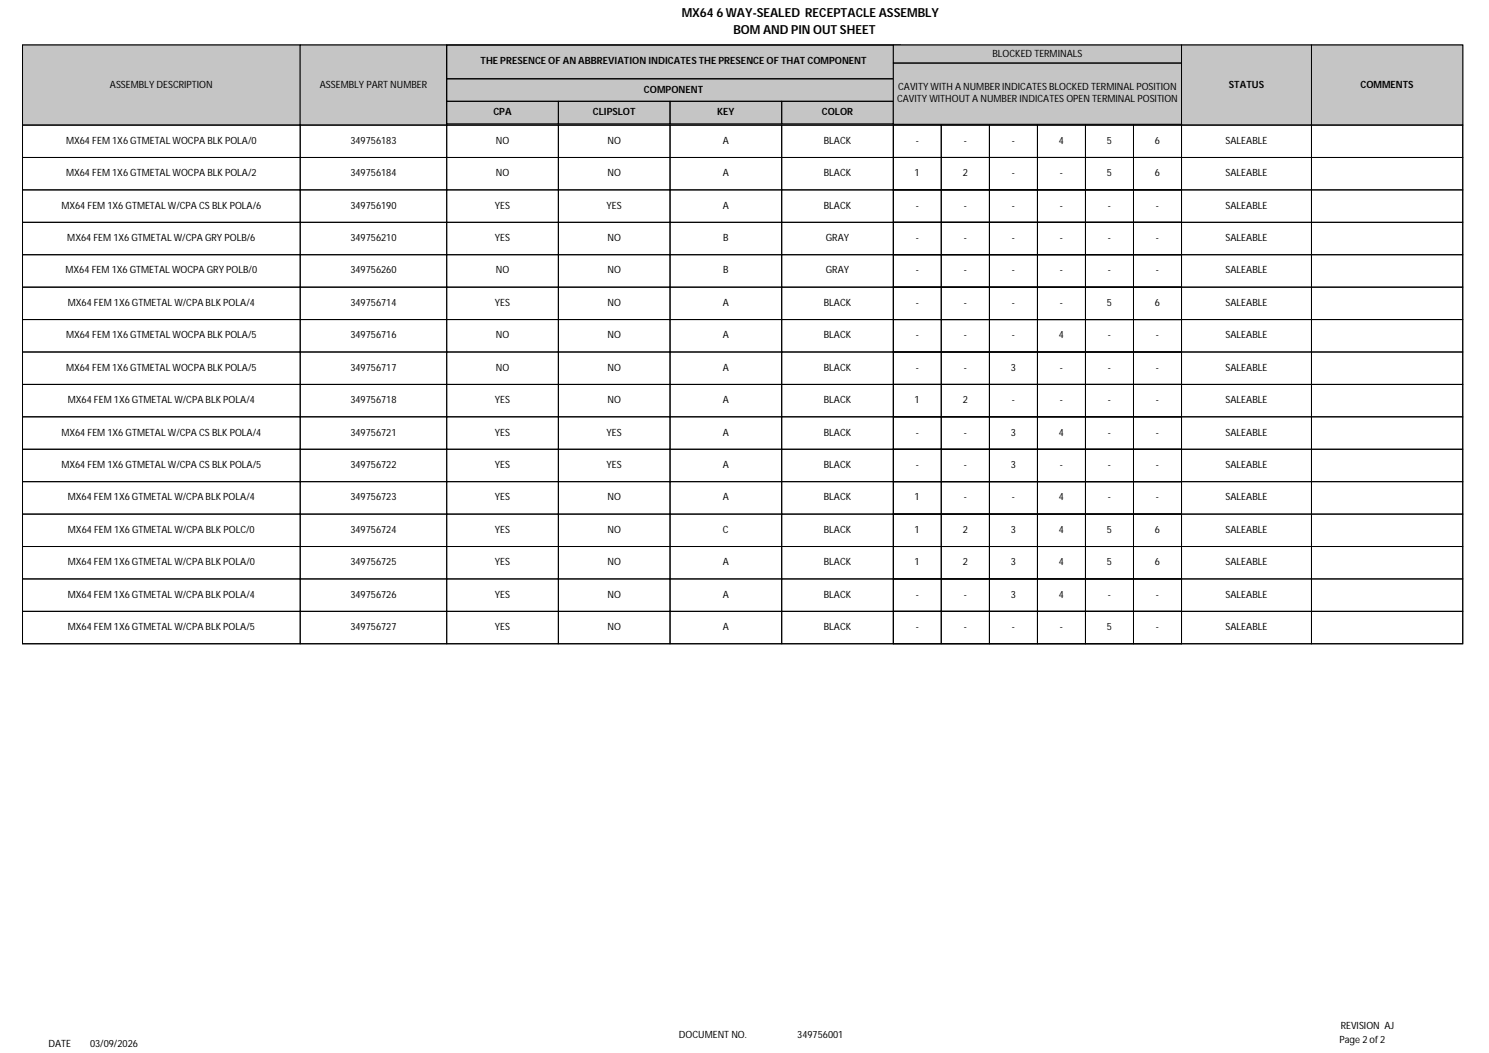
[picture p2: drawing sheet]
<svg xmlns="http://www.w3.org/2000/svg" width="420mm" height="297mm" viewBox="0 0 420 297" stroke-linecap="round" stroke-linejoin="round" font-family="sans-serif">
<defs><g id="words">
<g font-size="3.5">
<text x="192.3" y="4.7">MX64 6 WAY-SEALED RECEPTACLE ASSEMBLY</text>
<text x="206.9" y="9.5">BOM AND PIN OUT SHEET</text>
</g>
<g font-size="2.8">
<text x="279.9" y="16">BLOCKED TERMINALS</text>
<text x="135.5" y="18.2">THE PRESENCE OF AN ABBREVIATION INDICATES THE PRESENCE OF THAT COMPONENT</text>
<text x="31" y="24.7">ASSEMBLY DESCRIPTION</text>
<text x="90.2" y="24.7">ASSEMBLY PART NUMBER</text>
<text x="181.7" y="26.1">COMPONENT</text>
<text x="253" y="28.8">CAVITY WITHOUT A NUMBER INDICATES OPEN TERMINAL POSITION</text>
<text x="253.3" y="25.4">CAVITY WITH A NUMBER INDICATES BLOCKED TERMINAL POSITION</text>
<text x="346.6" y="24.7">STATUS</text>
<text x="383.8" y="24.7">COMMENTS</text>
<text x="139.2" y="32.5">CPA</text>
<text x="167.2" y="32.5">CLIPSLOT</text>
<text x="202.3" y="32.5">KEY</text>
<text x="231.8" y="32.5">COLOR</text>
<text x="18.6" y="40.5">MX64 FEM 1X6 GTMETAL WOCPA BLK POLA/0</text>
<text x="98.8" y="40.5">349756183</text>
<text x="139.9" y="40.5">NO</text>
<text x="171.3" y="40.5">NO</text>
<text x="203.9" y="40.5">A</text>
<text x="232.4" y="40.5">BLACK</text>
<text x="258.3" y="40.5">-</text>
<text x="271.9" y="40.6">-</text>
<text x="285.4" y="40.6">-</text>
<text x="298.7" y="40.6">4</text>
<text x="312.2" y="40.6">5</text>
<text x="325.8" y="40.6">6</text>
<text x="345.7" y="40.5">SALEABLE</text>
<text x="18.6" y="49.7">MX64 FEM 1X6 GTMETAL WOCPA BLK POLA/2</text>
<text x="98.8" y="49.7">349756184</text>
<text x="139.9" y="49.7">NO</text>
<text x="171.3" y="49.7">NO</text>
<text x="203.9" y="49.7">A</text>
<text x="232.4" y="49.7">BLACK</text>
<text x="258" y="49.7">1</text>
<text x="271.6" y="49.7">2</text>
<text x="285.4" y="49.7">-</text>
<text x="299" y="49.7">-</text>
<text x="312.2" y="49.7">5</text>
<text x="325.8" y="49.7">6</text>
<text x="345.7" y="49.7">SALEABLE</text>
<text x="17.3" y="58.8">MX64 FEM 1X6 GTMETAL W/CPA CS BLK POLA/6</text>
<text x="98.8" y="58.8">349756190</text>
<text x="139.6" y="58.8">YES</text>
<text x="171.1" y="58.8">YES</text>
<text x="203.9" y="58.8">A</text>
<text x="232.4" y="58.8">BLACK</text>
<text x="258.3" y="58.8">-</text>
<text x="271.9" y="58.8">-</text>
<text x="285.4" y="58.8">-</text>
<text x="299" y="58.8">-</text>
<text x="312.5" y="58.8">-</text>
<text x="326.1" y="58.8">-</text>
<text x="345.7" y="58.8">SALEABLE</text>
<text x="19" y="68">MX64 FEM 1X6 GTMETAL W/CPA GRY POLB/6</text>
<text x="98.8" y="68">349756210</text>
<text x="139.6" y="68">YES</text>
<text x="171.3" y="68">NO</text>
<text x="204" y="68">B</text>
<text x="232.9" y="68">GRAY</text>
<text x="258.3" y="68">-</text>
<text x="271.9" y="68">-</text>
<text x="285.4" y="68">-</text>
<text x="299" y="68">-</text>
<text x="312.5" y="68">-</text>
<text x="326.1" y="68">-</text>
<text x="345.7" y="68">SALEABLE</text>
<text x="18.5" y="77.1">MX64 FEM 1X6 GTMETAL WOCPA GRY POLB/0</text>
<text x="98.8" y="77.1">349756260</text>
<text x="139.9" y="77.1">NO</text>
<text x="171.3" y="77.1">NO</text>
<text x="204" y="77.1">B</text>
<text x="232.9" y="77.1">GRAY</text>
<text x="258.3" y="77.1">-</text>
<text x="271.9" y="77.1">-</text>
<text x="285.4" y="77.1">-</text>
<text x="299" y="77.1">-</text>
<text x="312.5" y="77.1">-</text>
<text x="326.1" y="77.1">-</text>
<text x="345.7" y="77.1">SALEABLE</text>
<text x="19.1" y="86.3">MX64 FEM 1X6 GTMETAL W/CPA BLK POLA/4</text>
<text x="98.8" y="86.3">349756714</text>
<text x="139.6" y="86.3">YES</text>
<text x="171.3" y="86.3">NO</text>
<text x="203.9" y="86.3">A</text>
<text x="232.4" y="86.3">BLACK</text>
<text x="258.3" y="86.3">-</text>
<text x="271.9" y="86.3">-</text>
<text x="285.4" y="86.3">-</text>
<text x="299" y="86.3">-</text>
<text x="312.2" y="86.3">5</text>
<text x="325.8" y="86.3">6</text>
<text x="345.7" y="86.3">SALEABLE</text>
<text x="18.6" y="95.4">MX64 FEM 1X6 GTMETAL WOCPA BLK POLA/5</text>
<text x="98.8" y="95.4">349756716</text>
<text x="139.9" y="95.4">NO</text>
<text x="171.3" y="95.4">NO</text>
<text x="203.9" y="95.4">A</text>
<text x="232.4" y="95.4">BLACK</text>
<text x="258.3" y="95.4">-</text>
<text x="271.9" y="95.4">-</text>
<text x="285.4" y="95.4">-</text>
<text x="298.7" y="95.4">4</text>
<text x="312.5" y="95.4">-</text>
<text x="326.1" y="95.4">-</text>
<text x="345.7" y="95.4">SALEABLE</text>
<text x="18.6" y="104.6">MX64 FEM 1X6 GTMETAL WOCPA BLK POLA/5</text>
<text x="98.8" y="104.6">349756717</text>
<text x="139.9" y="104.6">NO</text>
<text x="171.3" y="104.6">NO</text>
<text x="203.9" y="104.6">A</text>
<text x="232.4" y="104.6">BLACK</text>
<text x="258.3" y="104.6">-</text>
<text x="271.9" y="104.6">-</text>
<text x="285.1" y="104.6">3</text>
<text x="299" y="104.6">-</text>
<text x="312.5" y="104.6">-</text>
<text x="326.1" y="104.6">-</text>
<text x="345.7" y="104.6">SALEABLE</text>
<text x="19.1" y="113.7">MX64 FEM 1X6 GTMETAL W/CPA BLK POLA/4</text>
<text x="98.8" y="113.7">349756718</text>
<text x="139.6" y="113.7">YES</text>
<text x="171.3" y="113.7">NO</text>
<text x="203.9" y="113.7">A</text>
<text x="232.4" y="113.7">BLACK</text>
<text x="258" y="113.7">1</text>
<text x="271.6" y="113.7">2</text>
<text x="285.4" y="113.7">-</text>
<text x="299" y="113.7">-</text>
<text x="312.5" y="113.7">-</text>
<text x="326.1" y="113.7">-</text>
<text x="345.7" y="113.7">SALEABLE</text>
<text x="17.3" y="122.8">MX64 FEM 1X6 GTMETAL W/CPA CS BLK POLA/4</text>
<text x="98.8" y="122.8">349756721</text>
<text x="139.6" y="122.8">YES</text>
<text x="171.1" y="122.8">YES</text>
<text x="203.9" y="122.8">A</text>
<text x="232.4" y="122.8">BLACK</text>
<text x="258.3" y="122.8">-</text>
<text x="271.9" y="122.8">-</text>
<text x="285.1" y="122.8">3</text>
<text x="298.7" y="122.8">4</text>
<text x="312.5" y="122.8">-</text>
<text x="326.1" y="122.8">-</text>
<text x="345.7" y="122.8">SALEABLE</text>
<text x="17.3" y="132">MX64 FEM 1X6 GTMETAL W/CPA CS BLK POLA/5</text>
<text x="98.8" y="132">349756722</text>
<text x="139.6" y="132">YES</text>
<text x="171.1" y="132">YES</text>
<text x="203.9" y="132">A</text>
<text x="232.4" y="132">BLACK</text>
<text x="258.3" y="132">-</text>
<text x="271.9" y="132">-</text>
<text x="285.1" y="132">3</text>
<text x="299" y="132">-</text>
<text x="312.5" y="132">-</text>
<text x="326.1" y="132">-</text>
<text x="345.7" y="132">SALEABLE</text>
<text x="19.1" y="141.1">MX64 FEM 1X6 GTMETAL W/CPA BLK POLA/4</text>
<text x="98.8" y="141.1">349756723</text>
<text x="139.6" y="141.1">YES</text>
<text x="171.3" y="141.1">NO</text>
<text x="203.9" y="141.1">A</text>
<text x="232.4" y="141.1">BLACK</text>
<text x="258" y="141.1">1</text>
<text x="271.9" y="141.1">-</text>
<text x="285.4" y="141.1">-</text>
<text x="298.7" y="141.1">4</text>
<text x="312.5" y="141.1">-</text>
<text x="326.1" y="141.1">-</text>
<text x="345.7" y="141.1">SALEABLE</text>
<text x="19.2" y="150.3">MX64 FEM 1X6 GTMETAL W/CPA BLK POLC/0</text>
<text x="98.8" y="150.3">349756724</text>
<text x="139.6" y="150.3">YES</text>
<text x="171.3" y="150.3">NO</text>
<text x="203.9" y="150.3">C</text>
<text x="232.4" y="150.3">BLACK</text>
<text x="258" y="150.3">1</text>
<text x="271.6" y="150.3">2</text>
<text x="285.1" y="150.3">3</text>
<text x="298.7" y="150.3">4</text>
<text x="312.2" y="150.3">5</text>
<text x="325.8" y="150.3">6</text>
<text x="345.7" y="150.3">SALEABLE</text>
<text x="19.1" y="159.4">MX64 FEM 1X6 GTMETAL W/CPA BLK POLA/0</text>
<text x="98.8" y="159.4">349756725</text>
<text x="139.6" y="159.4">YES</text>
<text x="171.3" y="159.4">NO</text>
<text x="203.9" y="159.4">A</text>
<text x="232.4" y="159.4">BLACK</text>
<text x="258" y="159.4">1</text>
<text x="271.6" y="159.4">2</text>
<text x="285.1" y="159.4">3</text>
<text x="298.7" y="159.4">4</text>
<text x="312.2" y="159.4">5</text>
<text x="325.8" y="159.4">6</text>
<text x="345.7" y="159.4">SALEABLE</text>
<text x="19.1" y="168.6">MX64 FEM 1X6 GTMETAL W/CPA BLK POLA/4</text>
<text x="98.8" y="168.6">349756726</text>
<text x="139.6" y="168.6">YES</text>
<text x="171.3" y="168.6">NO</text>
<text x="203.9" y="168.6">A</text>
<text x="232.4" y="168.6">BLACK</text>
<text x="258.3" y="168.6">-</text>
<text x="271.9" y="168.6">-</text>
<text x="285.1" y="168.6">3</text>
<text x="298.7" y="168.6">4</text>
<text x="312.5" y="168.6">-</text>
<text x="326.1" y="168.6">-</text>
<text x="345.7" y="168.6">SALEABLE</text>
<text x="19.1" y="177.7">MX64 FEM 1X6 GTMETAL W/CPA BLK POLA/5</text>
<text x="98.8" y="177.7">349756727</text>
<text x="139.6" y="177.7">YES</text>
<text x="171.3" y="177.7">NO</text>
<text x="203.9" y="177.7">A</text>
<text x="232.4" y="177.7">BLACK</text>
<text x="258.3" y="177.7">-</text>
<text x="271.9" y="177.7">-</text>
<text x="285.4" y="177.7">-</text>
<text x="299" y="177.7">-</text>
<text x="312.2" y="177.7">5</text>
<text x="326.1" y="177.7">-</text>
<text x="345.7" y="177.7">SALEABLE</text>
<text x="191.5" y="292.8">DOCUMENT NO.</text>
<text x="224.9" y="292.8">349756001</text>
<text x="378.2" y="290.3">REVISION AJ</text>
<text x="13.7" y="295.3">DATE</text>
<text x="25.4" y="295.3">03/09/2026</text>
<text x="377.8" y="294.2">Page 2 of 2</text>
</g>
</g></defs>
<path d="M6.3 12.7h406.3v168.9h-406.3z" fill="none" stroke="#000" stroke-width=".28"/>
<path d="M6.3 12.7h78.4v22.6h-78.4z" fill="#c9c6b8"/>
<path d="M6.3 12.7h78.4v22.6h-78.4z" fill="none" stroke="#000" stroke-width=".28"/>
<path d="M84.7 12.7h41.3v22.6h-41.3z" fill="#c9c6b8"/>
<path d="M84.7 12.7h41.3v22.6h-41.3z" fill="none" stroke="#000" stroke-width=".28"/>
<path d="M126 12.7h126v22.6h-126z" fill="#c9c6b8"/>
<path d="M126 12.7h126v22.6h-126zM126 12.7h128v9.5h-128zM126 22.2h128v6.4h-128zM126 28.6h31.5v6.3h-31.5zM157.5 28.6h31.5v6.3h-31.5zM189 28.6h31.5v6.3h-31.5zM220.5 28.6h31.5v6.3h-31.5z" fill="none" stroke="#000" stroke-width=".28"/>
<path d="M252 12.7h81.3v22.6h-81.3z" fill="#c9c6b8"/>
<path d="M252 12.7h81.3v5.1h-81.3zM252 17.8h81.3v17.3h-81.3z" fill="none" stroke="#000" stroke-width=".28"/>
<path d="M333.3 12.7h36.6v22.6h-36.6z" fill="#c9c6b8"/>
<path d="M333.3 12.7h36.6v22.6h-36.6z" fill="none" stroke="#000" stroke-width=".28"/>
<path d="M369.9 12.7h42.7v22.6h-42.7z" fill="#c9c6b8"/>
<g fill="none" stroke="#000" stroke-width=".28">
<path d="M369.9 12.7h42.7v22.6h-42.7zM6.3 35.3h78.4v9.1h-78.4zM84.7 35.3h41.3v9.1h-41.3zM126 35.3h31.5v9.1h-31.5zM157.5 35.3h31.5v9.1h-31.5zM189 35.3h31.5v9.1h-31.5zM220.5 35.3h31.5v9.1h-31.5zM252 35.3h81.3v9.1h-81.3zM252 35.3h13.4v9.1h-13.4zM265.5 35.3h13.6v9.1h-13.6zM279.1 35.3h13.5v9.1h-13.5zM292.6 35.3h13.6v9.1h-13.6z"/>
<path d="M306.2 35.3h13.5v9.1h-13.5zM319.7 35.3h13.6v9.1h-13.6zM333.3 35.3h36.6v9.1h-36.6zM369.9 35.3h42.7v9.1h-42.7zM6.3 44.4h78.4v9.2h-78.4zM6.3 53.6h78.4v9.1h-78.4zM84.7 44.4h41.3v9.2h-41.3zM84.7 53.6h41.3v9.1h-41.3zM126 44.4h31.5v9.2h-31.5zM126 53.6h31.5v9.1h-31.5zM157.5 44.4h31.5v9.2h-31.5zM157.5 53.6h31.5v9.1h-31.5z"/>
<path d="M189 44.4h31.5v9.2h-31.5zM189 53.6h31.5v9.1h-31.5zM220.5 44.4h31.5v9.2h-31.5zM220.5 53.6h31.5v9.1h-31.5zM252 44.4h81.3v9.2h-81.3zM252 44.4h13.4v9.2h-13.4zM252 53.6h81.3v9.1h-81.3zM252 53.6h13.4v9.1h-13.4zM265.5 44.4h13.6v9.2h-13.6zM265.5 53.6h13.6v9.1h-13.6zM279.1 44.4h13.5v9.2h-13.5zM279.1 53.6h13.5v9.1h-13.5z"/>
<path d="M292.6 44.4h13.6v9.2h-13.6zM292.6 53.6h13.6v9.1h-13.6zM306.2 44.4h13.5v9.2h-13.5zM306.2 53.6h13.5v9.1h-13.5zM319.7 44.4h13.6v9.2h-13.6zM319.7 53.6h13.6v9.1h-13.6zM333.3 44.4h36.6v9.2h-36.6zM333.3 53.6h36.6v9.1h-36.6zM369.9 44.4h42.7v9.2h-42.7zM369.9 53.6h42.7v9.1h-42.7zM6.3 62.7h78.4v9.1h-78.4zM6.3 71.8h78.4v9.2h-78.4z"/>
<path d="M84.7 62.7h41.3v9.1h-41.3zM84.7 71.8h41.3v9.2h-41.3zM126 62.7h31.5v9.1h-31.5zM126 71.8h31.5v9.2h-31.5zM157.5 62.7h31.5v9.1h-31.5zM157.5 71.8h31.5v9.2h-31.5zM189 62.7h31.5v9.1h-31.5zM189 71.8h31.5v9.2h-31.5zM220.5 62.7h31.5v9.1h-31.5zM220.5 71.8h31.5v9.2h-31.5zM252 62.7h81.3v9.1h-81.3zM252 62.7h13.4v9.1h-13.4z"/>
<path d="M252 71.8h81.3v9.2h-81.3zM252 71.8h13.4v9.2h-13.4zM265.5 62.7h13.6v9.1h-13.6zM265.5 71.8h13.6v9.2h-13.6zM279.1 62.7h13.5v9.1h-13.5zM279.1 71.8h13.5v9.2h-13.5zM292.6 62.7h13.6v9.1h-13.6zM292.6 71.8h13.6v9.2h-13.6zM306.2 62.7h13.5v9.1h-13.5zM306.2 71.8h13.5v9.2h-13.5zM319.7 62.7h13.6v9.1h-13.6zM319.7 71.8h13.6v9.2h-13.6z"/>
<path d="M333.3 62.7h36.6v9.1h-36.6zM333.3 71.8h36.6v9.2h-36.6zM369.9 62.7h42.7v9.1h-42.7zM369.9 71.8h42.7v9.2h-42.7zM6.3 81h78.4v9.1h-78.4zM6.3 90.1h78.4v9.2h-78.4zM6.3 99.3h78.4v9.1h-78.4zM84.7 81h41.3v9.1h-41.3zM84.7 90.1h41.3v9.2h-41.3zM84.7 99.3h41.3v9.1h-41.3zM126 81h31.5v9.1h-31.5zM126 90.1h31.5v9.2h-31.5z"/>
<path d="M126 99.3h31.5v9.1h-31.5zM157.5 81h31.5v9.1h-31.5zM157.5 90.1h31.5v9.2h-31.5zM157.5 99.3h31.5v9.1h-31.5zM189 81h31.5v9.1h-31.5zM189 90.1h31.5v9.2h-31.5zM189 99.3h31.5v9.1h-31.5zM220.5 81h31.5v9.1h-31.5zM220.5 90.1h31.5v9.2h-31.5zM220.5 99.3h31.5v9.1h-31.5zM252 81h81.3v9.1h-81.3zM252 81h13.4v9.1h-13.4z"/>
<path d="M252 90.1h81.3v9.2h-81.3zM252 90.1h13.4v9.2h-13.4zM252 99.3h81.3v9.1h-81.3zM252 99.3h13.4v9.1h-13.4zM265.5 81h13.6v9.1h-13.6zM265.5 90.1h13.6v9.2h-13.6zM265.5 99.3h13.6v9.1h-13.6zM279.1 81h13.5v9.1h-13.5zM279.1 90.1h13.5v9.2h-13.5zM279.1 99.3h13.5v9.1h-13.5zM292.6 81h13.6v9.1h-13.6zM292.6 90.1h13.6v9.2h-13.6z"/>
<path d="M292.6 99.3h13.6v9.1h-13.6zM306.2 81h13.5v9.1h-13.5zM306.2 90.1h13.5v9.2h-13.5zM306.2 99.3h13.5v9.1h-13.5zM319.7 81h13.6v9.1h-13.6zM319.7 90.1h13.6v9.2h-13.6zM319.7 99.3h13.6v9.1h-13.6zM333.3 81h36.6v9.1h-36.6zM333.3 90.1h36.6v9.2h-36.6zM333.3 99.3h36.6v9.1h-36.6zM369.9 81h42.7v9.1h-42.7zM369.9 90.1h42.7v9.2h-42.7z"/>
<path d="M369.9 99.3h42.7v9.1h-42.7zM6.3 108.4h78.4v9.2h-78.4zM6.3 117.6h78.4v9.1h-78.4zM84.7 108.4h41.3v9.2h-41.3zM84.7 117.6h41.3v9.1h-41.3zM126 108.4h31.5v9.2h-31.5zM126 117.6h31.5v9.1h-31.5zM157.5 108.4h31.5v9.2h-31.5zM157.5 117.6h31.5v9.1h-31.5zM189 108.4h31.5v9.2h-31.5zM189 117.6h31.5v9.1h-31.5zM220.5 108.4h31.5v9.2h-31.5z"/>
<path d="M220.5 117.6h31.5v9.1h-31.5zM252 108.4h81.3v9.2h-81.3zM252 108.4h13.4v9.2h-13.4zM252 117.6h81.3v9.1h-81.3zM252 117.6h13.4v9.1h-13.4zM265.5 108.4h13.6v9.2h-13.6zM265.5 117.6h13.6v9.1h-13.6zM279.1 108.4h13.5v9.2h-13.5zM279.1 117.6h13.5v9.1h-13.5zM292.6 108.4h13.6v9.2h-13.6zM292.6 117.6h13.6v9.1h-13.6zM306.2 108.4h13.5v9.2h-13.5z"/>
<path d="M306.2 117.6h13.5v9.1h-13.5zM319.7 108.4h13.6v9.2h-13.6zM319.7 117.6h13.6v9.1h-13.6zM333.3 108.4h36.6v9.2h-36.6zM333.3 117.6h36.6v9.1h-36.6zM369.9 108.4h42.7v9.2h-42.7zM369.9 117.6h42.7v9.1h-42.7zM6.3 126.7h78.4v9.2h-78.4zM6.3 135.9h78.4v9.1h-78.4zM84.7 126.7h41.3v9.2h-41.3zM84.7 135.9h41.3v9.1h-41.3zM126 126.7h31.5v9.2h-31.5z"/>
<path d="M126 135.9h31.5v9.1h-31.5zM157.5 126.7h31.5v9.2h-31.5zM157.5 135.9h31.5v9.1h-31.5zM189 126.7h31.5v9.2h-31.5zM189 135.9h31.5v9.1h-31.5zM220.5 126.7h31.5v9.2h-31.5zM220.5 135.9h31.5v9.1h-31.5zM252 126.7h81.3v9.2h-81.3zM252 126.7h13.4v9.2h-13.4zM252 135.9h81.3v9.1h-81.3zM252 135.9h13.4v9.1h-13.4zM265.5 126.7h13.6v9.2h-13.6z"/>
<path d="M265.5 135.9h13.6v9.1h-13.6zM279.1 126.7h13.5v9.2h-13.5zM279.1 135.9h13.5v9.1h-13.5zM292.6 126.7h13.6v9.2h-13.6zM292.6 135.9h13.6v9.1h-13.6zM306.2 126.7h13.5v9.2h-13.5zM306.2 135.9h13.5v9.1h-13.5zM319.7 126.7h13.6v9.2h-13.6zM319.7 135.9h13.6v9.1h-13.6zM333.3 126.7h36.6v9.2h-36.6zM333.3 135.9h36.6v9.1h-36.6zM369.9 126.7h42.7v9.2h-42.7z"/>
<path d="M369.9 135.9h42.7v9.1h-42.7zM6.3 145h78.4v9.1h-78.4zM6.3 154.1h78.4v9.2h-78.4zM84.7 145h41.3v9.1h-41.3zM84.7 154.1h41.3v9.2h-41.3zM126 145h31.5v9.1h-31.5zM126 154.1h31.5v9.2h-31.5zM157.5 145h31.5v9.1h-31.5zM157.5 154.1h31.5v9.2h-31.5zM189 145h31.5v9.1h-31.5zM189 154.1h31.5v9.2h-31.5zM220.5 145h31.5v9.1h-31.5z"/>
<path d="M220.5 154.1h31.5v9.2h-31.5zM252 145h81.3v9.1h-81.3zM252 145h13.4v9.1h-13.4zM252 154.1h81.3v9.2h-81.3zM252 154.1h13.4v9.2h-13.4zM265.5 145h13.6v9.1h-13.6zM265.5 154.1h13.6v9.2h-13.6zM279.1 145h13.5v9.1h-13.5zM279.1 154.1h13.5v9.2h-13.5zM292.6 145h13.6v9.1h-13.6zM292.6 154.1h13.6v9.2h-13.6zM306.2 145h13.5v9.1h-13.5z"/>
<path d="M306.2 154.1h13.5v9.2h-13.5zM319.7 145h13.6v9.1h-13.6zM319.7 154.1h13.6v9.2h-13.6zM333.3 145h36.6v9.1h-36.6zM333.3 154.1h36.6v9.2h-36.6zM369.9 145h42.7v9.1h-42.7zM369.9 154.1h42.7v9.2h-42.7zM6.3 163.3h78.4v9.1h-78.4zM6.3 172.4h78.4v9.2h-78.4zM84.7 163.3h41.3v9.1h-41.3zM84.7 172.4h41.3v9.2h-41.3zM126 163.3h31.5v9.1h-31.5z"/>
<path d="M126 172.4h31.5v9.2h-31.5zM157.5 163.3h31.5v9.1h-31.5zM157.5 172.4h31.5v9.2h-31.5zM189 163.3h31.5v9.1h-31.5zM189 172.4h31.5v9.2h-31.5zM220.5 163.3h31.5v9.1h-31.5zM220.5 172.4h31.5v9.2h-31.5zM252 163.3h81.3v9.1h-81.3zM252 163.3h13.4v9.1h-13.4zM252 172.4h81.3v9.2h-81.3zM252 172.4h13.4v9.2h-13.4zM265.5 163.3h13.6v9.1h-13.6z"/>
<path d="M265.5 172.4h13.6v9.2h-13.6zM279.1 163.3h13.5v9.1h-13.5zM279.1 172.4h13.5v9.2h-13.5zM292.6 163.3h13.6v9.1h-13.6zM292.6 172.4h13.6v9.2h-13.6zM306.2 163.3h13.5v9.1h-13.5zM306.2 172.4h13.5v9.2h-13.5zM319.7 163.3h13.6v9.1h-13.6zM319.7 172.4h13.6v9.2h-13.6zM333.3 163.3h36.6v9.1h-36.6zM333.3 172.4h36.6v9.2h-36.6zM369.9 163.3h42.7v9.1h-42.7z"/>
<path d="M369.9 172.4h42.7v9.2h-42.7z"/>
</g>
<use href="#words"/>
</svg>
